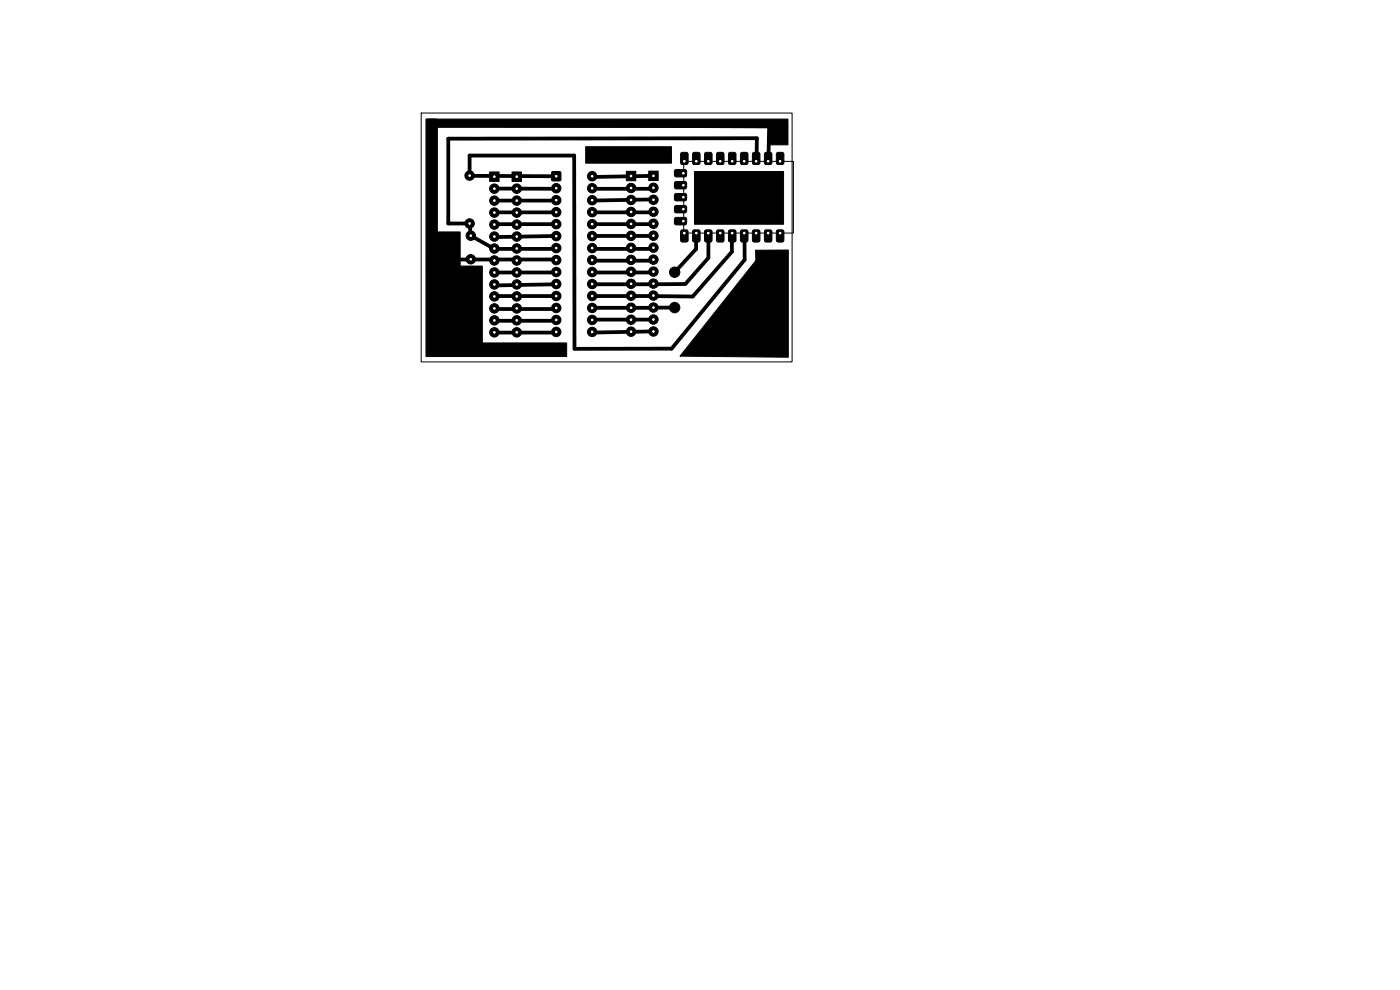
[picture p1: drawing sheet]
<svg xmlns="http://www.w3.org/2000/svg" width="297mm" height="210mm" viewBox="0 0 297 210" stroke-linecap="round" stroke-linejoin="round" font-family="sans-serif">
<g fill="none" stroke="#000" stroke-width=".8">
<path d="M93 26.5l70.2 .3-.2 7.8M93 26.5l-.5 .5v28M99.6 37.3v-4.3h22.2l.1 41h20.6l15.5-18.9-.1-4.9M99.9 37.3l18.1 .1M138.6 37.3l-13 .3M160.5 33.2l.1-3.9-65.5 .1v18h4.5l.3 2.6 5 2.8h13.2M92.6 55.1h25.5M104.9 47.6h13M104.9 45.1h13.2M104.9 40l13 .1M104.9 57.8h13.2M104.9 42.6h13"/>
<path d="M118.1 50.1l-13.5 .2M125.6 47.6h13M125.6 52.8h13M125.6 57.8h13.3M125.6 40.1h13M125.6 55.3h13M125.9 45.1h12.7M125.9 50.1h12.7M138.6 42.3l-13 .3M147.7 50.7v2.1l-4.6 5M150.3 50.2v4.5l-4.8 5.5M155.3 50.3v3.1l-8.3 9.5-9.4-.1"/>
<path d="M104.9 65.6h13.2M104.9 68.1h13.2M105.1 70.6h13M105.1 62.8h13M117.9 60.3l-12.8 .3M125.6 67.8h13.5M125.6 62.8h13.3M125.6 65.3h13.5M138.6 70.3l-13 .3M139.1 65.3h4M145.4 60.3h-19.8"/>
</g>
<g fill="#000" stroke="#000" stroke-width=".21">
<path d="M90.4 25.3h2.2v29.8h-2.2zM90.6 25.3h76.6v1.7h-76.6zM103.9 36.5h2v2h-2zM108.6 36.5h2v2h-2zM117.1 36.5l.2-.1h1.6l.1 .3v1.6l-.3 .1-1.6-.1-.1-.2zM124.3 31.1h18.1v3.5h-18.1zM132.9 36.3h2v2h-2zM137.6 36.3h2v2h-2zM143.1 38.7l.4-.2h1.9l.3 .3v1l-.4 .3h-2l-.2-.4zM143.1 36.1l.4-.1h1.9l.3 .2v1.1l-.4 .2h-2l-.2-.4zM144.5 32.5l.3-.2h.8l.3 .2 .1 2-.2 .3-1 .1-.3-.2zM147.3 36.4h18.9v11.2h-18.9z"/>
<path d="M147 32.5l.3-.2h.8l.3 .2 .1 2-.1 .3-1.1 .1-.3-.2zM149.5 32.5l.4-.2h.8l.3 .2 .1 2-.2 .3-1 .1-.4-.2zM152.1 32.5l.3-.2h.8l.3 .2 .1 2-.2 .3-1 .1-.3-.2zM154.6 32.5l.3-.2h.8l.4 .2v2l-.1 .3-1.1 .1-.3-.2zM157.2 32.5l.3-.2h.8l.3 .2 .1 2-.2 .3-1 .1-.3-.2zM159.7 32.5l.3-.2h.8l.3 .2 .1 2-.1 .3-1.1 .1-.3-.2zM163.1 27h4.1v3.7h-4.1zM162.2 32.5l.4-.2h.8l.3 .2 .1 2-.2 .3-1 .1-.4-.2zM164.8 32.5l.3-.2h.8l.3 .2 .1 2-.2 .3-1 .1-.3-.2zM90.4 56.4h11.9v19.2h-11.9zM90.4 55.1h7.2v1.3h-7.2zM92.6 49.2h5v5.9h-5z"/>
<path d="M143.1 46.3l.4-.2h1.9l.3 .3v1l-.4 .3h-2l-.2-.4zM143.2 43.7h2.3l.2 .3-.1 1-.3 .2-2.1-.1-.1-.3v-.8zM143.1 41.2l.4-.2 1.9 .1 .3 .2v1l-.4 .3h-2l-.2-.4zM144.5 48.9l.3-.1h.8l.3 .1 .1 2-.2 .4-1 .1-.3-.2zM147 48.9l.3-.1h.8l.3 .1 .1 2-.1 .4-1.1 .1-.3-.2zM149.5 48.9l.4-.1h.8l.3 .1 .1 2-.2 .4-1 .1-.4-.2zM152.1 48.9l.3-.1h.8l.3 .1 .1 2-.2 .4-1 .1-.3-.2zM154.6 48.9l.3-.1h.8l.4 .1v2.1l-.1 .3-1.1 .1-.3-.2zM157.2 48.9l.3-.1h.8l.3 .1 .1 2.1-.2 .3-1 .1-.3-.2zM159.7 48.9l.3-.1h.8l.3 .1 .1 2.1-.1 .3-1.1 .1-.3-.2zM162.2 48.9l.4-.1h.8l.3 .1 .1 2.1-.2 .3-1 .1-.4-.2zM164.8 48.9l.3-.1h.8l.3 .1 .1 2.1-.2 .3-1 .1-.3-.2z"/>
<path d="M102.3 72.8h17.9v2.8h-17.9zM160.3 53.1l6.9-.1v22.8l-22.9-.2 16-20.3z"/>
<circle cx="99.6" cy="37.2" r="1"/>
<circle cx="118" cy="39.9" r="1"/>
<circle cx="125.6" cy="39.9" r="1"/>
<circle cx="125.6" cy="37.4" r="1"/>
<circle cx="133.9" cy="39.9" r="1"/>
<circle cx="138.6" cy="39.8" r="1"/>
<circle cx="99.6" cy="47.4" r="1"/>
<circle cx="99.9" cy="50" r="1"/>
<circle cx="99.9" cy="55" r="1"/>
<circle cx="104.9" cy="40" r="1"/>
<circle cx="104.9" cy="42.6" r="1"/>
<circle cx="104.9" cy="47.6" r="1"/>
<circle cx="104.9" cy="45.1" r="1"/>
<circle cx="104.9" cy="57.8" r="1"/>
<circle cx="104.9" cy="50.2" r="1"/>
<circle cx="104.9" cy="52.7" r="1"/>
<circle cx="104.9" cy="55.3" r="1"/>
<circle cx="109.6" cy="42.6" r="1"/>
<circle cx="109.6" cy="40" r="1"/>
<circle cx="109.6" cy="52.7" r="1"/>
<circle cx="109.6" cy="55.3" r="1"/>
<circle cx="109.6" cy="57.8" r="1"/>
<circle cx="109.6" cy="45.1" r="1"/>
<circle cx="109.6" cy="47.6" r="1"/>
<circle cx="109.6" cy="50.2" r="1"/>
<circle cx="118" cy="47.5" r="1"/>
<circle cx="118" cy="45" r="1"/>
<circle cx="118" cy="57.7" r="1"/>
<circle cx="118" cy="50.1" r="1"/>
<circle cx="118" cy="55.2" r="1"/>
<circle cx="118" cy="52.6" r="1"/>
<circle cx="118" cy="42.5" r="1"/>
<circle cx="125.6" cy="55.2" r="1"/>
<circle cx="125.6" cy="52.6" r="1"/>
<circle cx="125.6" cy="57.7" r="1"/>
<circle cx="125.6" cy="50.1" r="1"/>
<circle cx="125.6" cy="45" r="1"/>
<circle cx="125.6" cy="47.5" r="1"/>
<circle cx="125.6" cy="42.5" r="1"/>
<circle cx="133.9" cy="42.4" r="1"/>
<circle cx="133.9" cy="52.6" r="1"/>
<circle cx="133.9" cy="57.7" r="1"/>
<circle cx="133.9" cy="47.5" r="1"/>
<circle cx="133.9" cy="45" r="1"/>
<circle cx="133.9" cy="55.1" r="1"/>
<circle cx="133.9" cy="50" r="1"/>
<circle cx="138.6" cy="50" r="1"/>
<circle cx="138.6" cy="57.6" r="1"/>
<circle cx="138.6" cy="52.5" r="1"/>
<circle cx="138.6" cy="47.5" r="1"/>
<circle cx="138.6" cy="55.1" r="1"/>
<circle cx="138.6" cy="44.9" r="1"/>
<circle cx="138.6" cy="42.4" r="1"/>
<circle cx="143.1" cy="57.7" r="1.1"/>
<circle cx="104.9" cy="60.3" r="1"/>
<circle cx="104.9" cy="62.9" r="1"/>
<circle cx="104.9" cy="65.4" r="1"/>
<circle cx="104.9" cy="70.5" r="1"/>
<circle cx="104.9" cy="68" r="1"/>
<circle cx="109.6" cy="62.9" r="1"/>
<circle cx="109.6" cy="65.4" r="1"/>
<circle cx="109.6" cy="60.3" r="1"/>
<circle cx="109.6" cy="68" r="1"/>
<circle cx="109.6" cy="70.5" r="1"/>
<circle cx="118" cy="65.3" r="1"/>
<circle cx="118" cy="67.9" r="1"/>
<circle cx="118" cy="60.2" r="1"/>
<circle cx="118" cy="70.4" r="1"/>
<circle cx="118" cy="62.8" r="1"/>
<circle cx="125.6" cy="60.2" r="1"/>
<circle cx="125.6" cy="65.3" r="1"/>
<circle cx="125.6" cy="70.4" r="1"/>
<circle cx="125.6" cy="62.8" r="1"/>
<circle cx="125.6" cy="67.9" r="1"/>
<circle cx="133.9" cy="62.7" r="1"/>
<circle cx="133.9" cy="70.4" r="1"/>
<circle cx="133.9" cy="67.8" r="1"/>
<circle cx="133.9" cy="65.3" r="1"/>
<circle cx="133.9" cy="60.2" r="1"/>
<circle cx="138.6" cy="62.7" r="1"/>
<circle cx="138.6" cy="65.2" r="1"/>
<circle cx="138.6" cy="60.2" r="1"/>
<circle cx="138.6" cy="67.8" r="1"/>
<circle cx="138.6" cy="70.3" r="1"/>
<circle cx="143.1" cy="65.2" r="1.1"/>
</g>
<path d="M89.3 24h78.7v52.8h-78.7zM145.1 34.2h23.2v15.2h-23.2z" fill="none" stroke="#000" stroke-width=".21"/>
<g fill="#fff" stroke="#fff" stroke-width=".21">
<circle cx="118" cy="37.4" r=".17"/>
<circle cx="118" cy="39.9" r=".17"/>
<circle cx="118" cy="42.5" r=".17"/>
<circle cx="118" cy="45" r=".17"/>
<circle cx="118" cy="47.6" r=".17"/>
<circle cx="118" cy="50.1" r=".17"/>
<circle cx="118" cy="52.6" r=".17"/>
<circle cx="118" cy="55.2" r=".17"/>
<circle cx="118" cy="57.7" r=".17"/>
<circle cx="118" cy="60.3" r=".17"/>
<circle cx="118" cy="62.8" r=".17"/>
<circle cx="118" cy="65.3" r=".17"/>
<circle cx="118" cy="67.9" r=".17"/>
<circle cx="118" cy="70.4" r=".17"/>
<circle cx="125.6" cy="70.4" r=".17"/>
<circle cx="125.6" cy="67.9" r=".17"/>
<circle cx="125.6" cy="65.3" r=".17"/>
<circle cx="125.6" cy="62.8" r=".17"/>
<circle cx="125.6" cy="60.3" r=".17"/>
<circle cx="125.6" cy="57.7" r=".17"/>
<circle cx="125.6" cy="55.2" r=".17"/>
<circle cx="125.6" cy="52.6" r=".17"/>
<circle cx="125.6" cy="50.1" r=".17"/>
<circle cx="125.6" cy="47.6" r=".17"/>
<circle cx="125.6" cy="45" r=".17"/>
<circle cx="125.6" cy="42.5" r=".17"/>
<circle cx="125.6" cy="39.9" r=".17"/>
<circle cx="125.6" cy="37.4" r=".17"/>
<circle cx="99.9" cy="50" r=".18"/>
<circle cx="99.9" cy="55" r=".18"/>
<circle cx="104.9" cy="37.5" r=".17"/>
<circle cx="104.9" cy="40" r=".17"/>
<circle cx="104.9" cy="42.6" r=".17"/>
<circle cx="104.9" cy="45.1" r=".17"/>
<circle cx="104.9" cy="47.6" r=".17"/>
<circle cx="104.9" cy="50.2" r=".17"/>
<circle cx="104.9" cy="52.7" r=".17"/>
<circle cx="104.9" cy="55.3" r=".17"/>
<circle cx="104.9" cy="57.8" r=".17"/>
<circle cx="104.9" cy="60.3" r=".17"/>
<circle cx="104.9" cy="62.9" r=".17"/>
<circle cx="104.9" cy="65.4" r=".17"/>
<circle cx="104.9" cy="68" r=".17"/>
<circle cx="104.9" cy="70.5" r=".17"/>
<circle cx="165.5" cy="49.4" r=".17"/>
<circle cx="163" cy="49.4" r=".17"/>
<circle cx="160.4" cy="49.4" r=".17"/>
<circle cx="157.9" cy="49.4" r=".17"/>
<circle cx="155.3" cy="49.4" r=".17"/>
<circle cx="152.8" cy="49.4" r=".17"/>
<circle cx="150.3" cy="49.4" r=".17"/>
<circle cx="147.7" cy="49.4" r=".17"/>
<circle cx="145.2" cy="49.4" r=".17"/>
<circle cx="145" cy="46.9" r=".17"/>
<circle cx="145" cy="44.4" r=".17"/>
<circle cx="145" cy="41.8" r=".17"/>
<circle cx="145" cy="39.3" r=".17"/>
<circle cx="145" cy="36.7" r=".17"/>
<circle cx="145.2" cy="34.2" r=".17"/>
<circle cx="147.7" cy="34.2" r=".17"/>
<circle cx="150.3" cy="34.2" r=".17"/>
<circle cx="152.8" cy="34.2" r=".17"/>
<circle cx="165.5" cy="34.2" r=".17"/>
<circle cx="163" cy="34.2" r=".17"/>
<circle cx="160.4" cy="34.2" r=".17"/>
<circle cx="155.3" cy="34.2" r=".17"/>
<circle cx="157.9" cy="34.2" r=".17"/>
<circle cx="99.6" cy="47.4" r=".18"/>
<circle cx="99.6" cy="37.3" r=".18"/>
<circle cx="133.9" cy="37.3" r=".17"/>
<circle cx="133.9" cy="39.9" r=".17"/>
<circle cx="133.9" cy="42.4" r=".17"/>
<circle cx="133.9" cy="45" r=".17"/>
<circle cx="133.9" cy="47.5" r=".17"/>
<circle cx="133.9" cy="50" r=".17"/>
<circle cx="133.9" cy="52.6" r=".17"/>
<circle cx="133.9" cy="55.1" r=".17"/>
<circle cx="133.9" cy="57.7" r=".17"/>
<circle cx="133.9" cy="60.2" r=".17"/>
<circle cx="133.9" cy="62.7" r=".17"/>
<circle cx="133.9" cy="65.3" r=".17"/>
<circle cx="133.9" cy="67.8" r=".17"/>
<circle cx="133.9" cy="70.4" r=".17"/>
<circle cx="109.6" cy="37.5" r=".17"/>
<circle cx="109.6" cy="40" r=".17"/>
<circle cx="109.6" cy="42.6" r=".17"/>
<circle cx="109.6" cy="45.1" r=".17"/>
<circle cx="109.6" cy="47.6" r=".17"/>
<circle cx="109.6" cy="50.2" r=".17"/>
<circle cx="109.6" cy="52.7" r=".17"/>
<circle cx="109.6" cy="55.3" r=".17"/>
<circle cx="109.6" cy="57.8" r=".17"/>
<circle cx="109.6" cy="60.3" r=".17"/>
<circle cx="109.6" cy="62.9" r=".17"/>
<circle cx="109.6" cy="65.4" r=".17"/>
<circle cx="109.6" cy="68" r=".17"/>
<circle cx="109.6" cy="70.5" r=".17"/>
<circle cx="138.6" cy="37.3" r=".18"/>
<circle cx="138.6" cy="39.8" r=".18"/>
<circle cx="138.6" cy="42.4" r=".18"/>
<circle cx="138.6" cy="44.9" r=".18"/>
<circle cx="138.6" cy="47.5" r=".18"/>
<circle cx="138.6" cy="50" r=".18"/>
<circle cx="138.6" cy="52.5" r=".18"/>
<circle cx="138.6" cy="55.1" r=".18"/>
<circle cx="138.6" cy="57.6" r=".18"/>
<circle cx="138.6" cy="60.2" r=".18"/>
<circle cx="138.6" cy="62.7" r=".18"/>
<circle cx="138.6" cy="65.2" r=".18"/>
<circle cx="138.6" cy="67.8" r=".18"/>
<circle cx="138.6" cy="70.3" r=".18"/>
</g>
</svg>
